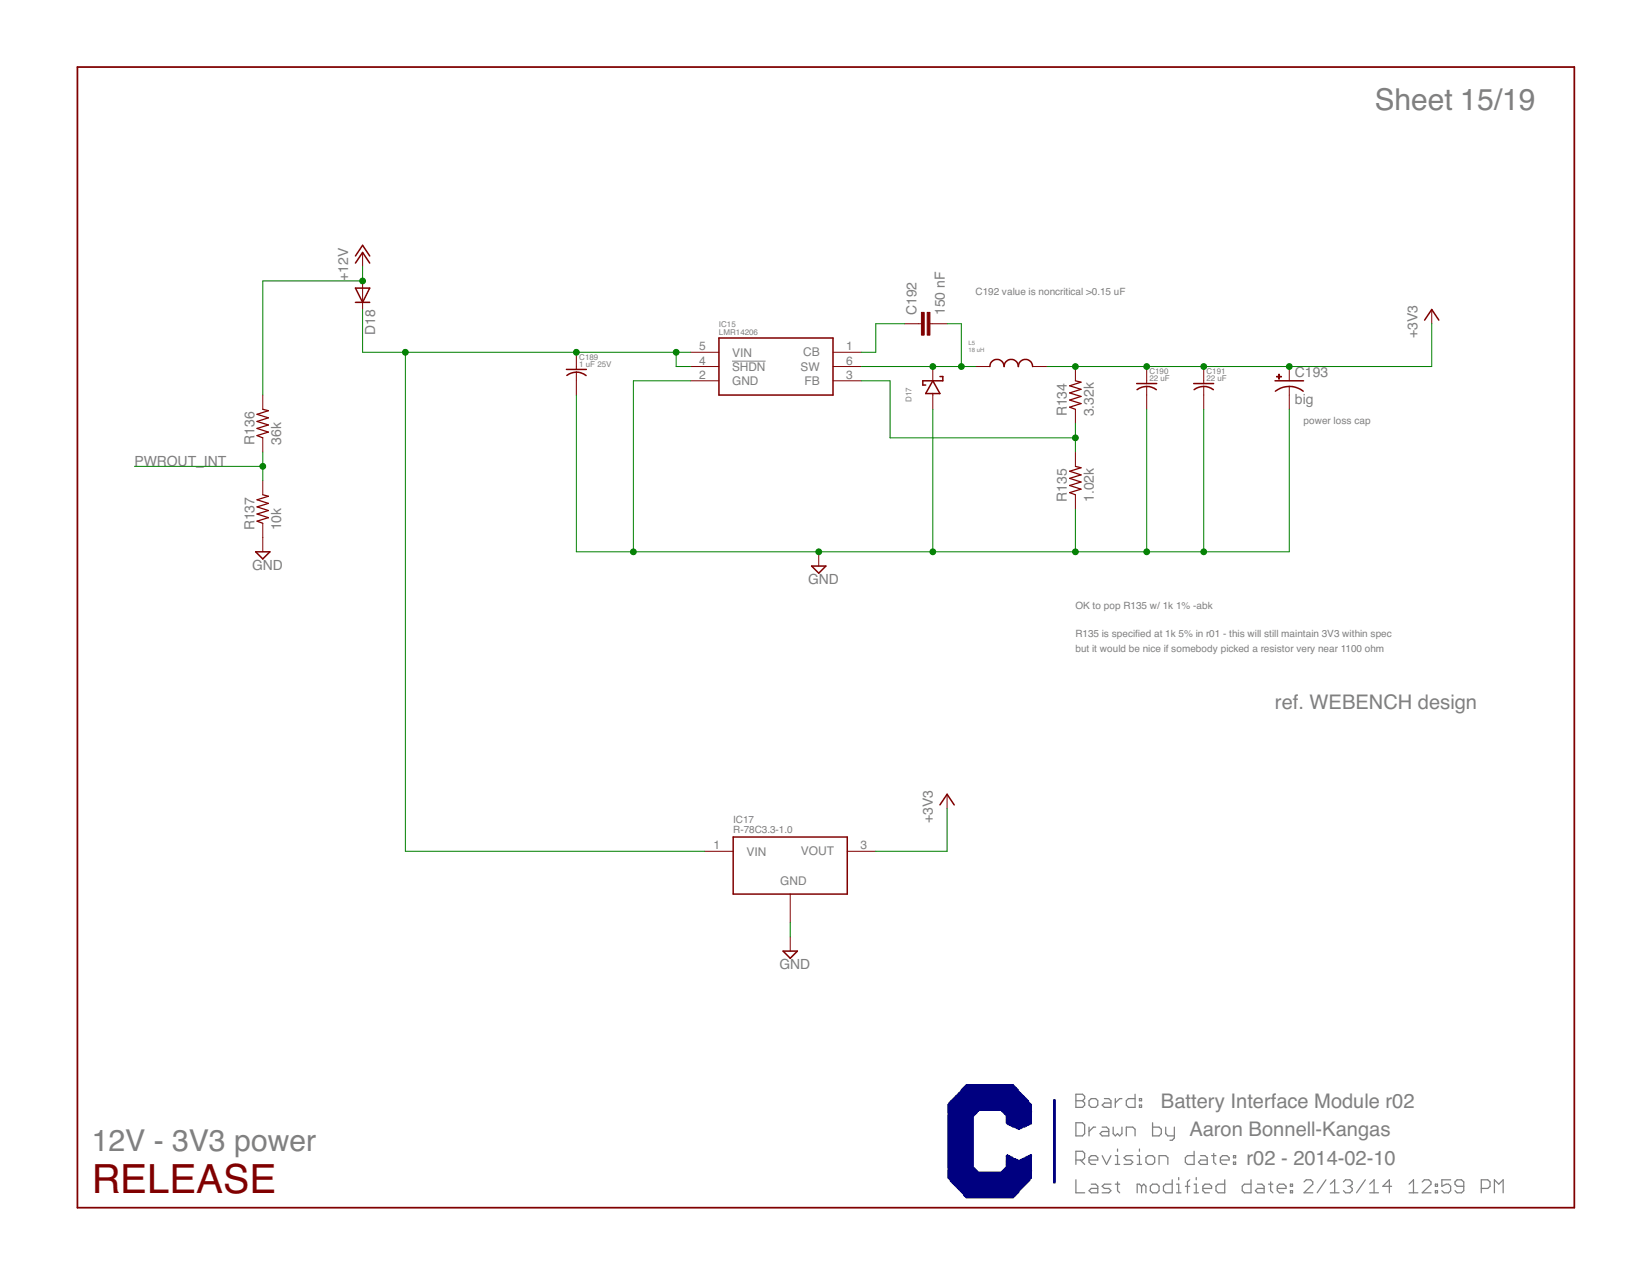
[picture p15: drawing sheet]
<svg xmlns="http://www.w3.org/2000/svg" width="279mm" height="216mm" viewBox="0 0 279 216" stroke-linecap="round" stroke-linejoin="round" font-family="sans-serif">
<defs><g id="words">
<text font-size="6.8" fill="#800000" x="15.5" y="201.9">RELEASE</text>
<g font-size="5.1" fill="#808080">
<text x="232.7" y="18.6">Sheet 15/19</text>
<text x="15.5" y="194.7">12V - 3V3 power</text>
</g>
<g font-size="3.4" fill="#808080">
<text x="215.8" y="119.9">ref. WEBENCH design</text>
<text x="196.5" y="187.5">Battery Interface Module r02</text>
<text x="201.3" y="192.3">Aaron Bonnell-Kangas</text>
<text x="210.9" y="197.1">r02 - 2014-02-10</text>
</g>
<g font-size="2.4" fill="#808080">
<text x="58.9" y="47.5" transform="rotate(-90 58.9 47.5)">+12V</text>
<text x="155.1" y="53.3" transform="rotate(-90 155.1 53.3)">C192</text>
<text x="159.9" y="53.3" transform="rotate(-90 159.9 53.3)">150 nF</text>
<text x="63.5" y="56.7" transform="rotate(-90 63.5 56.7)">D18</text>
<text x="239.9" y="57.2" transform="rotate(-90 239.9 57.2)">+3V3</text>
<text x="219.1" y="63.8">C193</text>
<text x="180.6" y="70.5" transform="rotate(-90 180.6 70.5)">R134</text>
<text x="185.1" y="70.5" transform="rotate(-90 185.1 70.5)">3.32k</text>
<text x="219.1" y="68.4">big</text>
<text x="43" y="75.3" transform="rotate(-90 43 75.3)">R136</text>
<text x="47.6" y="75.3" transform="rotate(-90 47.6 75.3)">36k</text>
<text x="22.8" y="78.9">PWROUT_INT</text>
<text x="43" y="89.8" transform="rotate(-90 43 89.8)">R137</text>
<text x="47.6" y="89.8" transform="rotate(-90 47.6 89.8)">10k</text>
<text x="180.6" y="84.9" transform="rotate(-90 180.6 84.9)">R135</text>
<text x="185.1" y="84.9" transform="rotate(-90 185.1 84.9)">1.02k</text>
<text x="42.7" y="96.4">GND</text>
<text x="136.7" y="98.8">GND</text>
<text x="157.9" y="139.2" transform="rotate(-90 157.9 139.2)">+3V3</text>
<text x="131.9" y="163.9">GND</text>
</g>
<g font-size="2" fill="#808080">
<text x="118.3" y="59.3">5</text>
<text x="143.2" y="59.3">1</text>
<text x="118.3" y="61.7">4</text>
<text x="118.3" y="64.1">2</text>
<text x="123.9" y="60.3">VIN</text>
<text x="123.9" y="62.7">SHDN</text>
<text x="123.9" y="65.1">GND</text>
<text x="135.5" y="62.7">SW</text>
<text x="135.9" y="60.3">CB</text>
<text x="136.1" y="65.1">FB</text>
<text x="143.2" y="61.7">6</text>
<text x="143.2" y="64.1">3</text>
<text x="120.7" y="143.7">1</text>
<text x="145.6" y="143.7">3</text>
<text x="126.3" y="144.8">VIN</text>
<text x="132" y="149.8">GND</text>
<text x="135.5" y="144.7">VOUT</text>
</g>
<g font-size="1.7" fill="#808080">
<text x="165.1" y="50">C192 value is noncritical &gt;0.15 uF</text>
<text x="220.6" y="71.7">power loss cap</text>
<text x="182" y="103">OK to pop R135 w/ 1k 1% -abk</text>
<text x="182" y="107.8">R135 is specifed at 1k 5% in r01 - this will still maintain 3V3 within spec</text>
<text x="192.1" y="107.8">i</text>
<text x="182" y="110.3">but it would be nice if somebody picked a resistor very near 1100 ohm</text>
<text x="124.1" y="140.9">R-78C3.3-1.0</text>
<text x="124.1" y="139.2">IC17</text>
</g>
<g font-size="1.4" fill="#808080">
<text x="121.7" y="56.7">LMR14206</text>
<text x="121.7" y="55.3">IC15</text>
<text x="98" y="62.1">1 uF 25V</text>
<text x="98" y="60.9">C189</text>
<text x="194.5" y="64.5">22 uF</text>
<text x="194.5" y="63.3">C190</text>
<text x="204.2" y="64.5">22 uF</text>
<text x="204.2" y="63.3">C191</text>
<text x="154.2" y="68" transform="rotate(-90 154.2 68)">D17</text>
</g>
<g font-size="1" fill="#808080">
<text x="163.9" y="59.6">18 uH</text>
<text x="163.9" y="58.4">L5</text>
</g>
</g></defs>
<g fill="#808080" stroke="#808080" stroke-width=".21">
<path d="M182.1 185.1v2.3z"/>
<path d="M182.1 185.1h1.1z"/>
<path d="M183.2 185.1l.4 .4z"/>
<path d="M183.6 185.5v.4z"/>
<path d="M183.6 185.9l-.4 .3z"/>
<path d="M183.2 186.2l.4 .4z"/>
<path d="M183.6 186.6v.4z"/>
<path d="M183.6 187l-.4 .4z"/>
<path d="M182.1 187.4h1.1z"/>
<path d="M182.1 186.2h1.1z"/>
<path d="M184.7 187.4h.7z"/>
<path d="M185.8 187l-.4 .4z"/>
<path d="M185.8 186.2v.8z"/>
<path d="M185.4 185.9l.4 .3z"/>
<path d="M184.7 185.9h.7z"/>
<path d="M184.3 186.2l.4-.3z"/>
<path d="M184.3 186.2v.8z"/>
<path d="M184.3 187l.4 .4z"/>
<path d="M186.9 185.9h.7z"/>
<path d="M187.6 185.9l.4 .3z"/>
<path d="M188 186.2v1.2z"/>
<path d="M186.9 187.4h1.1z"/>
<path d="M186.5 187l.4 .4z"/>
<path d="M186.5 187l.4-.4z"/>
<path d="M186.9 186.6h1.1z"/>
<path d="M188.7 185.9v1.5z"/>
<path d="M188.7 186.6l.8-.7z"/>
<path d="M189.5 185.9h.4z"/>
<path d="M192.1 185.1v2.3z"/>
<path d="M191 187.4h1.1z"/>
<path d="M190.6 187l.4 .4z"/>
<path d="M190.6 186.2v.8z"/>
<path d="M190.6 186.2l.4-.3z"/>
<path d="M191 185.9h1.1z"/>
<path d="M192.8 185.9h.4z"/>
<path d="M193.2 185.9v.3z"/>
<path d="M192.8 186.2h.4z"/>
<path d="M192.8 185.9v.3z"/>
<path d="M192.8 187h.4z"/>
<path d="M193.2 187v.4z"/>
<path d="M192.8 187.4h.4z"/>
<path d="M192.8 187v.4z"/>
<path d="M182.1 194.8v2.2z"/>
<path d="M182.1 194.8h1.1z"/>
<path d="M183.2 194.8l.4 .4z"/>
<path d="M183.6 195.2v.7z"/>
<path d="M183.6 195.9l-.4 .4z"/>
<path d="M182.1 196.3h1.1z"/>
<path d="M182.8 196.3l.8 .7z"/>
<path d="M184.7 197h.7z"/>
<path d="M184.3 196.6l.4 .4z"/>
<path d="M184.3 195.9v.7z"/>
<path d="M184.3 195.9l.4-.4z"/>
<path d="M184.7 195.5h.7z"/>
<path d="M185.4 195.5l.4 .4z"/>
<path d="M185.8 195.9v.4z"/>
<path d="M184.3 196.3h1.5z"/>
<path d="M186.5 195.5l.8 1.5z"/>
<path d="M188 195.5l-.7 1.5z"/>
<path d="M188.7 195.5h.4z"/>
<path d="M189.1 195.5v1.5z"/>
<path d="M188.7 197h.8z"/>
<path d="M189.1 194.4v.4z"/>
<path d="M190.2 197h1.1z"/>
<path d="M191.7 196.6l-.4 .4z"/>
<path d="M191.3 196.3l.4 .3z"/>
<path d="M190.6 196.3h.7z"/>
<path d="M190.2 195.9l.4 .4z"/>
<path d="M190.2 195.9l.4-.4z"/>
<path d="M190.6 195.5h1.1z"/>
<path d="M192.4 195.5h.4z"/>
<path d="M192.8 195.5v1.5z"/>
<path d="M192.4 197h.8z"/>
<path d="M192.8 194.4v.4z"/>
<path d="M194.3 197h.8z"/>
<path d="M195.4 196.6l-.3 .4z"/>
<path d="M195.4 195.9v.7z"/>
<path d="M195.1 195.5l.3 .4z"/>
<path d="M194.3 195.5h.8z"/>
<path d="M193.9 195.9l.4-.4z"/>
<path d="M193.9 195.9v.7z"/>
<path d="M193.9 196.6l.4 .4z"/>
<path d="M196.2 195.5v1.5z"/>
<path d="M196.2 195.5h1.1z"/>
<path d="M197.3 195.5l.3 .4z"/>
<path d="M197.6 195.9v1.1z"/>
<path d="M202.1 194.8v2.2z"/>
<path d="M201 197h1.1z"/>
<path d="M200.6 196.6l.4 .4z"/>
<path d="M200.6 195.9v.7z"/>
<path d="M200.6 195.9l.4-.4z"/>
<path d="M201 195.5h1.1z"/>
<path d="M203.2 195.5h.7z"/>
<path d="M203.9 195.5l.4 .4z"/>
<path d="M204.3 195.9v1.1z"/>
<path d="M203.2 197h1.1z"/>
<path d="M202.8 196.6l.4 .4z"/>
<path d="M202.8 196.6l.4-.3z"/>
<path d="M203.2 196.3h1.1z"/>
<path d="M205.4 195.2v1.4z"/>
<path d="M205.4 196.6l.4 .4z"/>
<path d="M205 195.5h.8z"/>
<path d="M206.9 197h.7z"/>
<path d="M206.5 196.6l.4 .4z"/>
<path d="M206.5 195.9v.7z"/>
<path d="M206.9 195.5l-.4 .4z"/>
<path d="M206.9 195.5h.7z"/>
<path d="M207.6 195.5l.4 .4z"/>
<path d="M208 195.9v.4z"/>
<path d="M206.5 196.3h1.5z"/>
<path d="M208.7 195.5h.4z"/>
<path d="M209.1 195.5v.4z"/>
<path d="M208.7 195.9h.4z"/>
<path d="M208.7 195.5v.4z"/>
<path d="M208.7 196.6h.4z"/>
<path d="M209.1 196.6v.4z"/>
<path d="M208.7 197h.4z"/>
<path d="M208.7 196.6v.4z"/>
<path d="M182.1 199.6v2.2z"/>
<path d="M182.1 201.8h1.5z"/>
<path d="M184.7 200.4h.7z"/>
<path d="M185.4 200.4l.4 .3z"/>
<path d="M185.8 200.7v1.1z"/>
<path d="M184.7 201.8h1.1z"/>
<path d="M184.3 201.5l.4 .3z"/>
<path d="M184.3 201.5l.4-.4z"/>
<path d="M184.7 201.1h1.1z"/>
<path d="M186.5 201.8h1.1z"/>
<path d="M187.6 201.8l.4-.3z"/>
<path d="M187.6 201.1l.4 .4z"/>
<path d="M186.9 201.1h.7z"/>
<path d="M186.5 200.7l.4 .4z"/>
<path d="M186.5 200.7l.4-.3z"/>
<path d="M186.9 200.4h1.1z"/>
<path d="M189.1 200v1.5z"/>
<path d="M189.1 201.5l.4 .3z"/>
<path d="M188.7 200.4h.8z"/>
<path d="M192.4 200.4v1.4z"/>
<path d="M192.4 200.4h.4z"/>
<path d="M192.8 200.4l.4 .3z"/>
<path d="M193.2 200.7v1.1z"/>
<path d="M193.2 200.7l.4-.3z"/>
<path d="M193.6 200.4l.3 .3z"/>
<path d="M193.9 200.7v1.1z"/>
<path d="M195.1 201.8h.7z"/>
<path d="M195.8 201.8l.4-.3z"/>
<path d="M196.2 200.7v.8z"/>
<path d="M195.8 200.4l.4 .3z"/>
<path d="M195.1 200.4h.7z"/>
<path d="M194.7 200.7l.4-.3z"/>
<path d="M194.7 200.7v.8z"/>
<path d="M194.7 201.5l.4 .3z"/>
<path d="M198.4 199.6v2.2z"/>
<path d="M197.3 201.8h1.1z"/>
<path d="M196.9 201.5l.4 .3z"/>
<path d="M196.9 200.7v.8z"/>
<path d="M196.9 200.7l.4-.3z"/>
<path d="M197.3 200.4h1.1z"/>
<path d="M199.1 200.4h.4z"/>
<path d="M199.5 200.4v1.4z"/>
<path d="M199.1 201.8h.8z"/>
<path d="M199.5 199.2v.4z"/>
<path d="M201 200v1.8z"/>
<path d="M201 200l.3-.4z"/>
<path d="M200.6 200.7h.7z"/>
<path d="M202.1 200.4h.3z"/>
<path d="M202.4 200.4v1.4z"/>
<path d="M202.1 201.8h.7z"/>
<path d="M202.4 199.2v.4z"/>
<path d="M203.9 201.8h.8z"/>
<path d="M203.6 201.5l.3 .3z"/>
<path d="M203.6 200.7v.8z"/>
<path d="M203.6 200.7l.3-.3z"/>
<path d="M203.9 200.4h.8z"/>
<path d="M204.7 200.4l.3 .3z"/>
<path d="M205 200.7v.4z"/>
<path d="M203.6 201.1h1.4z"/>
<path d="M207.3 199.6v2.2z"/>
<path d="M206.1 201.8h1.2z"/>
<path d="M205.8 201.5l.3 .3z"/>
<path d="M205.8 200.7v.8z"/>
<path d="M205.8 200.7l.3-.3z"/>
<path d="M206.1 200.4h1.2z"/>
<path d="M211.7 199.6v2.2z"/>
<path d="M210.6 201.8h1.1z"/>
<path d="M210.2 201.5l.4 .3z"/>
<path d="M210.2 200.7v.8z"/>
<path d="M210.2 200.7l.4-.3z"/>
<path d="M210.6 200.4h1.1z"/>
<path d="M212.8 200.4h.8z"/>
<path d="M213.6 200.4l.3 .3z"/>
<path d="M213.9 200.7v1.1z"/>
<path d="M212.8 201.8h1.1z"/>
<path d="M212.4 201.5l.4 .3z"/>
<path d="M212.8 201.1l-.4 .4z"/>
<path d="M212.8 201.1h1.1z"/>
<path d="M215 200v1.5z"/>
<path d="M215 201.5l.4 .3z"/>
<path d="M214.7 200.4h.7z"/>
<path d="M216.5 201.8h.8z"/>
<path d="M216.2 201.5l.3 .3z"/>
<path d="M216.2 200.7v.8z"/>
<path d="M216.2 200.7l.3-.3z"/>
<path d="M216.5 200.4h.8z"/>
<path d="M217.3 200.4l.3 .3z"/>
<path d="M217.6 200.7v.4z"/>
<path d="M216.2 201.1h1.4z"/>
<path d="M218.4 200.4h.3z"/>
<path d="M218.7 200.4v.3z"/>
<path d="M218.4 200.7h.3z"/>
<path d="M218.4 200.4v.3z"/>
<path d="M218.4 201.5h.3z"/>
<path d="M218.7 201.5v.3z"/>
<path d="M218.4 201.8h.3z"/>
<path d="M218.4 201.5v.3z"/>
<path d="M220.7 201.8h1.5z"/>
<path d="M220.7 201.8l1.5-1.4z"/>
<path d="M222.2 200v.4z"/>
<path d="M221.8 199.6l.4 .4z"/>
<path d="M221.1 199.6h.7z"/>
<path d="M220.7 200l.4-.4z"/>
<path d="M224.4 199.6l-1.5 2.2z"/>
<path d="M225.1 200.4l.8-.8z"/>
<path d="M225.9 199.6v2.2z"/>
<path d="M225.1 201.8h1.5z"/>
<path d="M227.4 200l.3-.4z"/>
<path d="M227.7 199.6h.8z"/>
<path d="M228.5 199.6l.3 .4z"/>
<path d="M228.8 200v.4z"/>
<path d="M228.5 200.7l.3-.3z"/>
<path d="M228.1 200.7h.4z"/>
<path d="M228.5 200.7l.3 .4z"/>
<path d="M228.8 201.1v.4z"/>
<path d="M228.5 201.8l.3-.3z"/>
<path d="M227.7 201.8h.8z"/>
<path d="M227.4 201.5l.3 .3z"/>
<path d="M231.1 199.6l-1.5 2.2z"/>
<path d="M231.8 200.4l.7-.8z"/>
<path d="M232.5 199.6v2.2z"/>
<path d="M231.8 201.8h1.5z"/>
<path d="M235.1 199.6v2.2z"/>
<path d="M235.1 199.6l-1.1 1.1z"/>
<path d="M234 200.7h1.5z"/>
<path d="M238.5 200.4l.7-.8z"/>
<path d="M239.2 199.6v2.2z"/>
<path d="M238.5 201.8h1.4z"/>
<path d="M240.7 201.8h1.5z"/>
<path d="M240.7 201.8l1.5-1.4z"/>
<path d="M242.2 200v.4z"/>
<path d="M241.8 199.6l.4 .4z"/>
<path d="M241 199.6h.8z"/>
<path d="M241 199.6l-.3 .4z"/>
<path d="M242.9 200.4h.4z"/>
<path d="M243.3 200.4v.3z"/>
<path d="M242.9 200.7h.4z"/>
<path d="M242.9 200.4v.3z"/>
<path d="M242.9 201.5h.4z"/>
<path d="M243.3 201.5v.3z"/>
<path d="M242.9 201.8h.4z"/>
<path d="M242.9 201.5v.3z"/>
<path d="M244 199.6h1.5z"/>
<path d="M244 199.6v1.1z"/>
<path d="M244 200.7l.8-.3z"/>
<path d="M244.8 200.4h.3z"/>
<path d="M245.1 200.4l.4 .3z"/>
<path d="M245.5 200.7v.8z"/>
<path d="M245.5 201.5l-.4 .3z"/>
<path d="M244.4 201.8h.7z"/>
<path d="M244 201.5l.4 .3z"/>
<path d="M246.2 201.5l.4 .3z"/>
<path d="M246.6 201.8h.7z"/>
<path d="M247.3 201.8l.4-.3z"/>
<path d="M247.7 200v1.5z"/>
<path d="M247.3 199.6l.4 .4z"/>
<path d="M246.6 199.6h.7z"/>
<path d="M246.6 199.6l-.4 .4z"/>
<path d="M246.2 200v.4z"/>
<path d="M246.2 200.4l.4 .3z"/>
<path d="M246.6 200.7h1.1z"/>
<path d="M250.7 199.6v2.2z"/>
<path d="M250.7 199.6h1.1z"/>
<path d="M251.8 199.6l.4 .4z"/>
<path d="M252.2 200v.7z"/>
<path d="M251.8 201.1l.4-.4z"/>
<path d="M250.7 201.1h1.1z"/>
<path d="M252.9 199.6v2.2z"/>
<path d="M252.9 199.6l.7 .8z"/>
<path d="M253.6 200.4l.8-.8z"/>
<path d="M254.4 199.6v2.2z"/>
<path d="M182.1 190v2.2z"/>
<path d="M182.1 192.2h1.1z"/>
<path d="M183.6 191.8l-.4 .4z"/>
<path d="M183.6 190.3v1.5z"/>
<path d="M183.2 190l.4 .3z"/>
<path d="M182.1 190h1.1z"/>
<path d="M184.3 190.7v1.5z"/>
<path d="M185 190.7l-.7 .8z"/>
<path d="M185 190.7h.4z"/>
<path d="M186.5 190.7h.8z"/>
<path d="M187.3 190.7l.3 .4z"/>
<path d="M187.6 191.1v1.1z"/>
<path d="M186.5 192.2h1.1z"/>
<path d="M186.2 191.8l.3 .4z"/>
<path d="M186.2 191.8l.3-.3z"/>
<path d="M186.5 191.5h1.1z"/>
<path d="M188.4 190.7v1.1z"/>
<path d="M188.4 191.8l.3 .4z"/>
<path d="M188.7 192.2l.4-.4z"/>
<path d="M189.1 191.8l.4 .4z"/>
<path d="M189.5 192.2l.4-.4z"/>
<path d="M189.9 190.7v1.1z"/>
<path d="M190.6 190.7v1.5z"/>
<path d="M190.6 190.7h1.1z"/>
<path d="M191.7 190.7l.4 .4z"/>
<path d="M192.1 191.1v1.1z"/>
<path d="M195.1 190v2.2z"/>
<path d="M195.1 192.2h1.1z"/>
<path d="M196.2 192.2l.3-.4z"/>
<path d="M196.5 191.1v.7z"/>
<path d="M196.2 190.7l.3 .4z"/>
<path d="M195.1 190.7h1.1z"/>
<path d="M197.3 190.7v1.1z"/>
<path d="M197.3 191.8l.3 .4z"/>
<path d="M197.6 192.2h1.1z"/>
<path d="M198.7 190.7v1.9z"/>
<path d="M198.7 192.6l-.3 .3z"/>
<path d="M198 192.9h.4z"/>
</g>
<path d="M123.9 61.1h5.7z" fill="#808080" stroke="#808080" stroke-width=".17"/>
<g fill="#800000" stroke="#800000" stroke-width=".3">
<path d="M13.1 11.3v193z"/>
<path d="M13.1 204.3h253.3z"/>
<path d="M266.4 11.3v193z"/>
<path d="M13.1 11.3h253.3z"/>
</g>
<g fill="#800000" stroke="#800000" stroke-width=".17">
<path d="M116.8 59.6h4.9z"/>
<path d="M116.8 62h4.9z"/>
<path d="M116.8 64.4h4.9z"/>
<path d="M141 62h4.8z"/>
<path d="M141 64.4h4.8z"/>
<path d="M141 59.6h4.8z"/>
<path d="M182 62v2.4z"/>
<path d="M182 69.3v2.4z"/>
<path d="M182 76.5v2.4z"/>
<path d="M182 83.7v2.4z"/>
<path d="M157.9 66.8v2.5z"/>
<path d="M157.9 62v2.4z"/>
<path d="M157.9 66.6v.2z"/>
<path d="M165.1 62h2.4z"/>
<path d="M174.8 62h2.4z"/>
<path d="M97.5 63v1.4z"/>
<path d="M97.5 59.6v2.4z"/>
<path d="M97.5 64.4v2.4z"/>
<path d="M97.5 62v.5z"/>
<path d="M194.1 65.4v1.4z"/>
<path d="M194.1 62v2.4z"/>
<path d="M194.1 66.8v2.5z"/>
<path d="M194.1 64.4v.5z"/>
<path d="M203.7 65.4v1.4z"/>
<path d="M203.7 62v2.4z"/>
<path d="M203.7 66.8v2.5z"/>
<path d="M203.7 64.4v.5z"/>
<path d="M218.2 65.4v1.4z"/>
<path d="M218.2 62v2.4z"/>
<path d="M218.2 66.8v2.5z"/>
<path d="M138.6 93.4v2.4z"/>
<path d="M153 54.8h2.4z"/>
<path d="M157.9 54.8h2.4z"/>
<path d="M155.4 54.8h.5z"/>
<path d="M157.4 54.8h.5z"/>
<path d="M242.3 52.4v2.4z"/>
<path d="M61.4 42.7v2.4z"/>
<path d="M61.4 47.5v2.5z"/>
<path d="M61.4 50v2.4z"/>
<path d="M44.5 66.8v2.5z"/>
<path d="M44.5 74.1v2.4z"/>
<path d="M44.5 81.3v2.4z"/>
<path d="M44.5 88.5v2.5z"/>
<path d="M44.5 91v2.4z"/>
<path d="M119.3 144h4.8z"/>
<path d="M143.4 144h4.8z"/>
<path d="M133.7 151.3v4.8z"/>
<path d="M160.3 134.4v2.4z"/>
<path d="M133.7 158.5v2.4z"/>
</g>
<g fill="#800000" stroke="#800000" stroke-width=".25">
<path d="M121.7 57.2h19.3z"/>
<path d="M141 57.2v9.6z"/>
<path d="M121.7 66.8h19.3z"/>
<path d="M121.7 57.2v9.6z"/>
<path d="M156.7 66.6h1.2z"/>
<path d="M157.9 66.6h1.2z"/>
<path d="M157.9 64.4l1.2 2.2z"/>
<path d="M157.9 64.4l-1.2 2.2z"/>
<path d="M156.2 64.4v.8z"/>
<path d="M156.2 64.4h1.7z"/>
<path d="M157.9 64.4h1.7z"/>
<path d="M159.6 63.7v.7z"/>
<path d="M159.1 63.7h.5z"/>
<path d="M156.2 65.2h.5z"/>
<path d="M95.9 62.5h1.6z"/>
<path d="M97.5 62.5h1.7z"/>
<path d="M192.4 64.9h1.7z"/>
<path d="M194.1 64.9h1.6z"/>
<path d="M202 64.9h1.7z"/>
<path d="M203.7 64.9h1.7z"/>
<path d="M215.8 64.4h4.8z"/>
<path d="M137.4 95.8h2.4z"/>
<path d="M139.8 95.8l-1.2 1.2z"/>
<path d="M137.4 95.8l1.2 1.2z"/>
<path d="M242.3 52.4l1.2 1.8z"/>
<path d="M242.3 52.4l-1.2 1.8z"/>
<path d="M61.4 42.7l1.2 1.8z"/>
<path d="M61.4 42.7l-1.2 1.8z"/>
<path d="M61.4 41.5l1.2 1.8z"/>
<path d="M61.4 41.5l-1.2 1.8z"/>
<path d="M60.2 48.7l1.2 2.5z"/>
<path d="M62.6 48.7l-1.2 2.5z"/>
<path d="M61.4 51.2h1.2z"/>
<path d="M60.2 48.7h2.4z"/>
<path d="M60.2 51.2h1.2z"/>
<path d="M43.3 93.4h2.4z"/>
<path d="M45.7 93.4l-1.2 1.2z"/>
<path d="M43.3 93.4l1.2 1.2z"/>
<path d="M124.1 141.6v9.7z"/>
<path d="M124.1 151.3h19.3z"/>
<path d="M143.4 141.6v9.7z"/>
<path d="M124.1 141.6h19.3z"/>
<path d="M160.3 134.4l1.2 1.8z"/>
<path d="M160.3 134.4l-1.2 1.8z"/>
<path d="M132.5 160.9h2.4z"/>
<path d="M134.9 160.9l-1.2 1.2z"/>
<path d="M132.5 160.9l1.2 1.2z"/>
</g>
<g fill="#800000" stroke="#800000" stroke-width=".21">
<path d="M181 68.9l1 .4z"/>
<path d="M181 68.9l1.9-.6z"/>
<path d="M181 67.7l1.9 .6z"/>
<path d="M181 67.7l1.9-.6z"/>
<path d="M181 66.5l1.9 .6z"/>
<path d="M181 66.5l1.9-.6z"/>
<path d="M181 65.3l1.9 .6z"/>
<path d="M181 65.3l1.9-.6z"/>
<path d="M182 64.4l.9 .3z"/>
<path d="M181 83.4l1 .3z"/>
<path d="M181 83.4l1.9-.6z"/>
<path d="M181 82.1l1.9 .7z"/>
<path d="M181 82.1l1.9-.5z"/>
<path d="M181 80.9l1.9 .7z"/>
<path d="M181 80.9l1.9-.6z"/>
<path d="M181 79.7l1.9 .6z"/>
<path d="M181 79.7l1.9-.6z"/>
<path d="M182 78.9l.9 .2z"/>
<path d="M43.5 73.7l1 .4z"/>
<path d="M43.5 73.7l1.9-.6z"/>
<path d="M43.5 72.5l1.9 .6z"/>
<path d="M43.5 72.5l1.9-.6z"/>
<path d="M43.5 71.3l1.9 .6z"/>
<path d="M43.5 71.3l1.9-.6z"/>
<path d="M43.5 70.1l1.9 .6z"/>
<path d="M43.5 70.1l1.9-.6z"/>
<path d="M44.5 69.3l.9 .2z"/>
<path d="M43.5 88.2l1 .3z"/>
<path d="M43.5 88.2l1.9-.6z"/>
<path d="M43.5 87l1.9 .6z"/>
<path d="M43.5 87l1.9-.6z"/>
<path d="M43.5 85.8l1.9 .6z"/>
<path d="M43.5 85.8l1.9-.6z"/>
<path d="M43.5 84.6l1.9 .6z"/>
<path d="M43.5 84.6l1.9-.6z"/>
<path d="M44.5 83.7l.9 .3z"/>
</g>
<path d="M95.9 63.5a2.65 2.65 0 0 1 3.3 0M167.5 62a1.21 1.21 0 0 1 1.2-1.2 1.21 1.21 0 0 1 1.2 1.2 1.21 1.21 0 0 1 1.2-1.2 1.21 1.21 0 0 1 1.2 1.2 1.21 1.21 0 0 1 1.2-1.2 1.21 1.21 0 0 1 1.3 1.2M192.4 65.9a2.69 2.69 0 0 1 3.3 0M202.1 65.9a2.69 2.69 0 0 1 3.2 0M215.8 66.2a3.8 3.8 0 0 1 4.7 0" fill="none" stroke="#800000" stroke-width=".25"/>
<g fill="#800000" stroke="#800000" stroke-width=".17">
<path d="M216 63.7h.9v.1h-.9z"/>
<path d="M216.4 63.3h.1v.9h-.1z"/>
<path d="M156.9 52.9h.5v3.8h-.5z"/>
<path d="M155.9 52.9h.5v3.8h-.5z"/>
</g>
<g fill="#008000" stroke="#008000" stroke-width=".17">
<path d="M145.8 62h12.1z"/>
<path d="M157.9 62h4.8z"/>
<path d="M162.7 62h2.4z"/>
<path d="M160.3 54.8h2.4z"/>
<path d="M162.7 54.8v7.2z"/>
<path d="M145.8 64.4h4.8z"/>
<path d="M150.6 64.4v9.7z"/>
<path d="M182 71.7v2.4z"/>
<path d="M182 74.1v2.4z"/>
<path d="M150.6 74.1h31.4z"/>
<path d="M114.4 59.6h2.4z"/>
<path d="M97.5 59.6h16.9z"/>
<path d="M114.4 62h2.4z"/>
<path d="M114.4 59.6v2.4z"/>
<path d="M61.4 52.4v7.2z"/>
<path d="M68.6 59.6h28.9z"/>
<path d="M61.4 59.6h7.2z"/>
<path d="M68.6 144h50.7z"/>
<path d="M68.6 59.6v84.4z"/>
<path d="M107.2 64.4h9.6z"/>
<path d="M107.2 64.4v29z"/>
<path d="M97.5 66.8v26.6z"/>
<path d="M97.5 93.4h9.7z"/>
<path d="M107.2 93.4h31.4z"/>
<path d="M182 86.1v7.3z"/>
<path d="M157.9 93.4h24.1z"/>
<path d="M138.6 93.4h19.3z"/>
<path d="M194.1 69.3v24.1z"/>
<path d="M182 93.4h12.1z"/>
<path d="M203.7 69.3v24.1z"/>
<path d="M194.1 93.4h9.6z"/>
<path d="M218.2 69.3v24.1z"/>
<path d="M203.7 93.4h14.5z"/>
<path d="M157.9 69.3v24.1z"/>
<path d="M133.7 156.1v2.4z"/>
<path d="M148.2 54.8h4.8z"/>
<path d="M148.2 54.8v4.8z"/>
<path d="M145.8 59.6h2.4z"/>
<path d="M177.2 62h4.8z"/>
<path d="M182 62h12.1z"/>
<path d="M194.1 62h9.6z"/>
<path d="M203.7 62h14.5z"/>
<path d="M218.2 62h24.1z"/>
<path d="M242.3 54.8v7.2z"/>
<path d="M148.2 144h12.1z"/>
<path d="M160.3 136.8v7.2z"/>
<path d="M61.4 45.1v2.4z"/>
<path d="M44.5 47.5h16.9z"/>
<path d="M44.5 47.5v19.3z"/>
<path d="M44.5 78.9v2.4z"/>
<path d="M44.5 76.5v2.4z"/>
<path d="M22.8 78.9h21.7z"/>
<circle cx="157.9" cy="62" r=".49"/>
<circle cx="162.7" cy="62" r=".49"/>
<circle cx="182" cy="74.1" r=".49"/>
<circle cx="114.4" cy="59.6" r=".49"/>
<circle cx="97.5" cy="59.6" r=".49"/>
<circle cx="68.6" cy="59.6" r=".49"/>
<circle cx="107.2" cy="93.4" r=".49"/>
<circle cx="138.6" cy="93.4" r=".49"/>
<circle cx="182" cy="93.4" r=".49"/>
<circle cx="194.1" cy="93.4" r=".49"/>
<circle cx="203.7" cy="93.4" r=".49"/>
<circle cx="157.9" cy="93.4" r=".49"/>
<circle cx="218.2" cy="62" r=".49"/>
<circle cx="203.7" cy="62" r=".49"/>
<circle cx="194.1" cy="62" r=".49"/>
<circle cx="182" cy="62" r=".49"/>
<circle cx="61.4" cy="47.5" r=".49"/>
<circle cx="44.5" cy="78.9" r=".49"/>
</g>
<g fill="#000080" stroke="#000080" stroke-width=".17">
<path d="M163.5 202.6h8v.1h-8z"/>
<path d="M163.4 202.4h8.2v.2h-8.2z"/>
<path d="M163.2 202.3h8.6v.1h-8.6z"/>
<path d="M163.1 202.2h8.8v.1h-8.8z"/>
<path d="M163.1 202h8.9v.2h-8.9z"/>
<path d="M163 201.9h9.1v.1h-9.1z"/>
<path d="M162.8 201.8h9.5v.1h-9.5z"/>
<path d="M162.7 201.6h9.7v.2h-9.7z"/>
<path d="M162.6 201.5h9.8v.1h-9.8z"/>
<path d="M162.4 201.4h10.2v.1h-10.2z"/>
<path d="M162.3 201.2h10.4v.2h-10.4z"/>
<path d="M162.2 201.1h10.6v.1h-10.6z"/>
<path d="M162 201h11v.1h-11z"/>
<path d="M161.9 200.9h11.2v.1h-11.2z"/>
<path d="M161.8 200.7h11.4v.1h-11.4z"/>
<path d="M161.6 200.6h11.8v.1h-11.8z"/>
<path d="M161.5 200.4h12v.2h-12z"/>
<path d="M161.4 200.3h12.2v.1h-12.2z"/>
<path d="M161.2 200.2h12.6v.1h-12.6z"/>
<path d="M161.1 200h12.8v.2h-12.8z"/>
<path d="M178.3 200h.3v.2h-.3z"/>
<path d="M161 199.9h13v.1h-13z"/>
<path d="M178.3 199.9h.3v.1h-.3z"/>
<path d="M160.8 199.8h13.4v.1h-13.4z"/>
<path d="M178.3 199.8h.3v.1h-.3z"/>
<path d="M160.8 199.6h13.5v.2h-13.5z"/>
<path d="M178.3 199.6h.3v.2h-.3z"/>
<path d="M160.7 199.5h13.6v.1h-13.6z"/>
<path d="M178.3 199.5h.3v.1h-.3z"/>
<path d="M160.6 199.4h13.8v.1h-13.8z"/>
<path d="M178.3 199.4h.3v.1h-.3z"/>
<path d="M160.4 199.2h14.2v.2h-14.2z"/>
<path d="M178.3 199.2h.3v.2h-.3z"/>
<path d="M160.4 199.1h14.2v.1h-14.2z"/>
<path d="M178.3 199.1h.3v.1h-.3z"/>
<path d="M160.4 199h14.2v.1h-14.2z"/>
<path d="M178.3 199h.3v.1h-.3z"/>
<path d="M160.4 198.8h14.2v.2h-14.2z"/>
<path d="M178.3 198.8h.3v.2h-.3z"/>
<path d="M160.4 198.7h14.2v.1h-14.2z"/>
<path d="M178.3 198.7h.3v.1h-.3z"/>
<path d="M160.4 198.6h14.2v.1h-14.2z"/>
<path d="M178.3 198.6h.3v.1h-.3z"/>
<path d="M160.4 198.4h14.2v.2h-14.2z"/>
<path d="M178.3 198.4h.3v.2h-.3z"/>
<path d="M160.4 198.3h14.2v.1h-14.2z"/>
<path d="M178.3 198.3h.3v.1h-.3z"/>
<path d="M160.4 198.2h5.1v.1h-5.1z"/>
<path d="M169.5 198.2h5.1v.1h-5.1z"/>
<path d="M178.3 198.2h.3v.1h-.3z"/>
<path d="M160.4 198h5v.2h-5z"/>
<path d="M169.6 198h5v.2h-5z"/>
<path d="M178.3 198h.3v.2h-.3z"/>
<path d="M160.4 197.9h4.8v.1h-4.8z"/>
<path d="M169.8 197.9h4.8v.1h-4.8z"/>
<path d="M178.3 197.9h.3v.1h-.3z"/>
<path d="M160.4 197.8h4.7v.1h-4.7z"/>
<path d="M169.9 197.8h4.7v.1h-4.7z"/>
<path d="M178.3 197.8h.3v.1h-.3z"/>
<path d="M160.4 197.6h4.6v.2h-4.6z"/>
<path d="M170 197.6h4.6v.2h-4.6z"/>
<path d="M178.3 197.6h.3v.2h-.3z"/>
<path d="M160.4 197.5h4.4v.1h-4.4z"/>
<path d="M170.2 197.5h4.4v.1h-4.4z"/>
<path d="M178.3 197.5h.3v.1h-.3z"/>
<path d="M160.4 197.4h4.3v.1h-4.3z"/>
<path d="M170.3 197.4h4.3v.1h-4.3z"/>
<path d="M178.3 197.4h.3v.1h-.3z"/>
<path d="M160.4 197.3h4.3v.1h-4.3z"/>
<path d="M170.3 197.3h4.3v.1h-4.3z"/>
<path d="M178.3 197.3h.3v.1h-.3z"/>
<path d="M160.4 197.1h4.3v.1h-4.3z"/>
<path d="M170.3 197.1h4.3v.1h-4.3z"/>
<path d="M178.3 197.1h.3v.1h-.3z"/>
<path d="M160.4 197h4.3v.1h-4.3z"/>
<path d="M170.3 197h4.3v.1h-4.3z"/>
<path d="M178.3 197h.3v.1h-.3z"/>
<path d="M160.4 196.8h4.3v.2h-4.3z"/>
<path d="M170.3 196.8h4.3v.2h-4.3z"/>
<path d="M178.3 196.8h.3v.2h-.3z"/>
<path d="M160.4 196.7h4.3v.1h-4.3z"/>
<path d="M170.3 196.7h4.3v.1h-4.3z"/>
<path d="M178.3 196.7h.3v.1h-.3z"/>
<path d="M160.4 196.6h4.3v.1h-4.3z"/>
<path d="M170.3 196.6h4.3v.1h-4.3z"/>
<path d="M178.3 196.6h.3v.1h-.3z"/>
<path d="M160.4 196.4h4.3v.2h-4.3z"/>
<path d="M170.3 196.4h4.3v.2h-4.3z"/>
<path d="M178.3 196.4h.3v.2h-.3z"/>
<path d="M160.4 196.3h4.3v.1h-4.3z"/>
<path d="M170.3 196.3h4.3v.1h-4.3z"/>
<path d="M178.3 196.3h.3v.1h-.3z"/>
<path d="M160.4 196.2h4.3v.1h-4.3z"/>
<path d="M170.3 196.2h1.9v.1h-1.9z"/>
<path d="M172.7 196.2h1.9v.1h-1.9z"/>
<path d="M178.3 196.2h.3v.1h-.3z"/>
<path d="M160.4 196h4.3v.2h-4.3z"/>
<path d="M170.3 196h1.6v.2h-1.6z"/>
<path d="M173 196h1.6v.2h-1.6z"/>
<path d="M178.3 196h.3v.2h-.3z"/>
<path d="M160.4 195.9h4.3v.1h-4.3z"/>
<path d="M170.3 195.9h1.2v.1h-1.2z"/>
<path d="M173.2 195.9h1.4v.1h-1.4z"/>
<path d="M178.3 195.9h.3v.1h-.3z"/>
<path d="M160.4 195.8h4.3v.1h-4.3z"/>
<path d="M170.3 195.8h1.1v.1h-1.1z"/>
<path d="M173.5 195.8h1.1v.1h-1.1z"/>
<path d="M178.3 195.8h.3v.1h-.3z"/>
<path d="M160.4 195.6h4.3v.2h-4.3z"/>
<path d="M170.3 195.6h.8v.2h-.8z"/>
<path d="M173.8 195.6h.8v.2h-.8z"/>
<path d="M178.3 195.6h.3v.2h-.3z"/>
<path d="M160.4 195.5h4.3v.1h-4.3z"/>
<path d="M170.3 195.5h.5v.1h-.5z"/>
<path d="M174 195.5h.6v.1h-.6z"/>
<path d="M178.3 195.5h.3v.1h-.3z"/>
<path d="M160.4 195.4h4.3v.1h-4.3z"/>
<path d="M170.4 195.4h.2v.1h-.2z"/>
<path d="M174.3 195.4h.3v.1h-.3z"/>
<path d="M178.3 195.4h.3v.1h-.3z"/>
<path d="M160.4 195.2h4.3v.2h-4.3z"/>
<path d="M178.3 195.2h.3v.2h-.3z"/>
<path d="M160.4 195.1h4.3v.1h-4.3z"/>
<path d="M178.3 195.1h.3v.1h-.3z"/>
<path d="M160.4 195h4.3v.1h-4.3z"/>
<path d="M178.3 195h.3v.1h-.3z"/>
<path d="M160.4 194.8h4.3v.2h-4.3z"/>
<path d="M178.3 194.8h.3v.2h-.3z"/>
<path d="M160.4 194.7h4.3v.1h-4.3z"/>
<path d="M178.3 194.7h.3v.1h-.3z"/>
<path d="M160.4 194.6h4.3v.1h-4.3z"/>
<path d="M178.3 194.6h.3v.1h-.3z"/>
<path d="M160.4 194.4h4.3v.2h-4.3z"/>
<path d="M178.3 194.4h.3v.2h-.3z"/>
<path d="M160.4 194.3h4.3v.1h-4.3z"/>
<path d="M178.3 194.3h.3v.1h-.3z"/>
<path d="M160.4 194.2h4.3v.1h-4.3z"/>
<path d="M178.3 194.2h.3v.1h-.3z"/>
<path d="M160.4 194h4.3v.2h-4.3z"/>
<path d="M178.3 194h.3v.2h-.3z"/>
<path d="M160.4 193.9h4.3v.1h-4.3z"/>
<path d="M178.3 193.9h.3v.1h-.3z"/>
<path d="M160.4 193.8h4.3v.1h-4.3z"/>
<path d="M178.3 193.8h.3v.1h-.3z"/>
<path d="M160.4 193.7h4.3v.1h-4.3z"/>
<path d="M178.3 193.7h.3v.1h-.3z"/>
<path d="M160.4 193.5h4.3v.1h-4.3z"/>
<path d="M178.3 193.5h.3v.1h-.3z"/>
<path d="M160.4 193.4h4.3v.1h-4.3z"/>
<path d="M178.3 193.4h.3v.1h-.3z"/>
<path d="M160.4 193.3h4.3v.1h-4.3z"/>
<path d="M178.3 193.3h.3v.1h-.3z"/>
<path d="M160.4 193.1h4.3v.1h-4.3z"/>
<path d="M178.3 193.1h.3v.1h-.3z"/>
<path d="M160.4 193h4.3v.1h-4.3z"/>
<path d="M178.3 193h.3v.1h-.3z"/>
<path d="M160.4 192.8h4.3v.2h-4.3z"/>
<path d="M178.3 192.8h.3v.2h-.3z"/>
<path d="M160.4 192.7h4.3v.1h-4.3z"/>
<path d="M178.3 192.7h.3v.1h-.3z"/>
<path d="M160.4 192.6h4.3v.1h-4.3z"/>
<path d="M178.3 192.6h.3v.1h-.3z"/>
<path d="M160.4 192.4h4.3v.2h-4.3z"/>
<path d="M178.3 192.4h.3v.2h-.3z"/>
<path d="M160.4 192.3h4.3v.1h-4.3z"/>
<path d="M178.3 192.3h.3v.1h-.3z"/>
<path d="M160.4 192.2h4.3v.1h-4.3z"/>
<path d="M178.3 192.2h.3v.1h-.3z"/>
<path d="M160.4 192h4.3v.2h-4.3z"/>
<path d="M178.3 192h.3v.2h-.3z"/>
<path d="M160.4 191.9h4.3v.1h-4.3z"/>
<path d="M178.3 191.9h.3v.1h-.3z"/>
<path d="M160.4 191.8h4.3v.1h-4.3z"/>
<path d="M178.3 191.8h.3v.1h-.3z"/>
<path d="M160.4 191.6h4.3v.2h-4.3z"/>
<path d="M178.3 191.6h.3v.2h-.3z"/>
<path d="M160.4 191.5h4.3v.1h-4.3z"/>
<path d="M178.3 191.5h.3v.1h-.3z"/>
<path d="M160.4 191.4h4.3v.1h-4.3z"/>
<path d="M178.3 191.4h.3v.1h-.3z"/>
<path d="M160.4 191.2h4.3v.2h-4.3z"/>
<path d="M178.3 191.2h.3v.2h-.3z"/>
<path d="M160.4 191.1h4.3v.1h-4.3z"/>
<path d="M178.3 191.1h.3v.1h-.3z"/>
<path d="M160.4 191h4.3v.1h-4.3z"/>
<path d="M172.3 191h.3v.1h-.3z"/>
<path d="M178.3 191h.3v.1h-.3z"/>
<path d="M160.4 190.8h4.3v.2h-4.3z"/>
<path d="M172 190.8h.8v.2h-.8z"/>
<path d="M178.3 190.8h.3v.2h-.3z"/>
<path d="M160.4 190.7h4.3v.1h-4.3z"/>
<path d="M171.8 190.7h1.3v.1h-1.3z"/>
<path d="M178.3 190.7h.3v.1h-.3z"/>
<path d="M160.4 190.6h4.3v.1h-4.3z"/>
<path d="M171.4 190.6h2.1v.1h-2.1z"/>
<path d="M178.3 190.6h.3v.1h-.3z"/>
<path d="M160.4 190.4h4.3v.2h-4.3z"/>
<path d="M171.1 190.4h2.7v.2h-2.7z"/>
<path d="M178.3 190.4h.3v.2h-.3z"/>
<path d="M160.4 190.3h4.3v.1h-4.3z"/>
<path d="M170.8 190.3h3.2v.1h-3.2z"/>
<path d="M178.3 190.3h.3v.1h-.3z"/>
<path d="M160.4 190.2h4.3v.1h-4.3z"/>
<path d="M170.6 190.2h3.7v.1h-3.7z"/>
<path d="M178.3 190.2h.3v.1h-.3z"/>
<path d="M160.4 190.1h4.3v.1h-4.3z"/>
<path d="M170.4 190.1h4.2v.1h-4.2z"/>
<path d="M178.3 190.1h.3v.1h-.3z"/>
<path d="M160.4 189.9h4.3v.1h-4.3z"/>
<path d="M170.3 189.9h4.3v.1h-4.3z"/>
<path d="M178.3 189.9h.3v.1h-.3z"/>
<path d="M160.4 189.8h4.3v.1h-4.3z"/>
<path d="M170.3 189.8h4.3v.1h-4.3z"/>
<path d="M178.3 189.8h.3v.1h-.3z"/>
<path d="M160.4 189.7h4.3v.1h-4.3z"/>
<path d="M170.3 189.7h4.3v.1h-4.3z"/>
<path d="M178.3 189.7h.3v.1h-.3z"/>
<path d="M160.4 189.5h4.3v.1h-4.3z"/>
<path d="M170.3 189.5h4.3v.1h-4.3z"/>
<path d="M178.3 189.5h.3v.1h-.3z"/>
<path d="M160.4 189.4h4.3v.1h-4.3z"/>
<path d="M170.3 189.4h4.3v.1h-4.3z"/>
<path d="M178.3 189.4h.3v.1h-.3z"/>
<path d="M160.4 189.3h4.3v.1h-4.3z"/>
<path d="M170.3 189.3h4.3v.1h-4.3z"/>
<path d="M178.3 189.3h.3v.1h-.3z"/>
<path d="M160.4 189.1h4.3v.1h-4.3z"/>
<path d="M170.3 189.1h4.3v.1h-4.3z"/>
<path d="M178.3 189.1h.3v.1h-.3z"/>
<path d="M160.4 189h4.3v.1h-4.3z"/>
<path d="M170.3 189h4.3v.1h-4.3z"/>
<path d="M178.3 189h.3v.1h-.3z"/>
<path d="M160.4 188.8h4.3v.2h-4.3z"/>
<path d="M170.3 188.8h4.3v.2h-4.3z"/>
<path d="M178.3 188.8h.3v.2h-.3z"/>
<path d="M160.4 188.7h4.4v.1h-4.4z"/>
<path d="M170.3 188.7h4.3v.1h-4.3z"/>
<path d="M178.3 188.7h.3v.1h-.3z"/>
<path d="M160.4 188.6h4.6v.1h-4.6z"/>
<path d="M170.2 188.6h4.4v.1h-4.4z"/>
<path d="M178.3 188.6h.3v.1h-.3z"/>
<path d="M160.4 188.4h4.7v.2h-4.7z"/>
<path d="M170 188.4h4.6v.2h-4.6z"/>
<path d="M178.3 188.4h.3v.2h-.3z"/>
<path d="M160.4 188.3h4.8v.1h-4.8z"/>
<path d="M169.9 188.3h4.7v.1h-4.7z"/>
<path d="M178.3 188.3h.3v.1h-.3z"/>
<path d="M160.4 188.2h5v.1h-5z"/>
<path d="M169.8 188.2h4.8v.1h-4.8z"/>
<path d="M178.3 188.2h.3v.1h-.3z"/>
<path d="M160.4 188h5v.2h-5z"/>
<path d="M169.6 188h5v.2h-5z"/>
<path d="M178.3 188h.3v.2h-.3z"/>
<path d="M160.4 187.9h5.2v.1h-5.2z"/>
<path d="M169.5 187.9h5.1v.1h-5.1z"/>
<path d="M178.3 187.9h.3v.1h-.3z"/>
<path d="M160.4 187.8h14.2v.1h-14.2z"/>
<path d="M178.3 187.8h.3v.1h-.3z"/>
<path d="M160.4 187.6h14.2v.2h-14.2z"/>
<path d="M178.3 187.6h.3v.2h-.3z"/>
<path d="M160.4 187.5h14.2v.1h-14.2z"/>
<path d="M178.3 187.5h.3v.1h-.3z"/>
<path d="M160.4 187.4h14.2v.1h-14.2z"/>
<path d="M178.3 187.4h.3v.1h-.3z"/>
<path d="M160.4 187.2h14.2v.2h-14.2z"/>
<path d="M178.3 187.2h.3v.2h-.3z"/>
<path d="M160.4 187.1h14.2v.1h-14.2z"/>
<path d="M178.3 187.1h.3v.1h-.3z"/>
<path d="M160.4 187h14.2v.1h-14.2z"/>
<path d="M178.3 187h.3v.1h-.3z"/>
<path d="M160.4 186.8h14.2v.2h-14.2z"/>
<path d="M178.3 186.8h.3v.2h-.3z"/>
<path d="M160.6 186.7h13.8v.1h-13.8z"/>
<path d="M178.3 186.7h.3v.1h-.3z"/>
<path d="M160.6 186.6h13.7v.1h-13.7z"/>
<path d="M178.3 186.6h.3v.1h-.3z"/>
<path d="M160.7 186.5h13.5v.1h-13.5z"/>
<path d="M178.3 186.5h.3v.1h-.3z"/>
<path d="M160.8 186.3h13.2v.1h-13.2z"/>
<path d="M178.3 186.3h.3v.1h-.3z"/>
<path d="M161 186.2h13v.1h-13z"/>
<path d="M178.3 186.2h.3v.1h-.3z"/>
<path d="M161.1 186.1h12.8v.1h-12.8z"/>
<path d="M178.3 186.1h.3v.1h-.3z"/>
<path d="M161.2 185.9h12.6v.1h-12.6z"/>
<path d="M161.4 185.8h12.2v.1h-12.2z"/>
<path d="M161.5 185.7h12v.1h-12z"/>
<path d="M161.6 185.5h11.8v.1h-11.8z"/>
<path d="M161.8 185.4h11.4v.1h-11.4z"/>
<path d="M161.9 185.3h11.2v.1h-11.2z"/>
<path d="M162 185.1h11v.2h-11z"/>
<path d="M162.2 185h10.6v.1h-10.6z"/>
<path d="M162.3 184.8h10.4v.2h-10.4z"/>
<path d="M162.4 184.7h10.2v.1h-10.2z"/>
<path d="M162.6 184.6h9.8v.1h-9.8z"/>
<path d="M162.7 184.4h9.6v.2h-9.6z"/>
<path d="M162.7 184.3h9.6v.1h-9.6z"/>
<path d="M162.8 184.2h9.3v.1h-9.3z"/>
<path d="M163 184h9v.2h-9z"/>
<path d="M163.1 183.9h8.8v.1h-8.8z"/>
<path d="M163.2 183.8h8.6v.1h-8.6z"/>
<path d="M163.4 183.6h8.2v.2h-8.2z"/>
<path d="M163.5 183.5h8v.1h-8z"/>
</g>
<use href="#words"/>
</svg>
